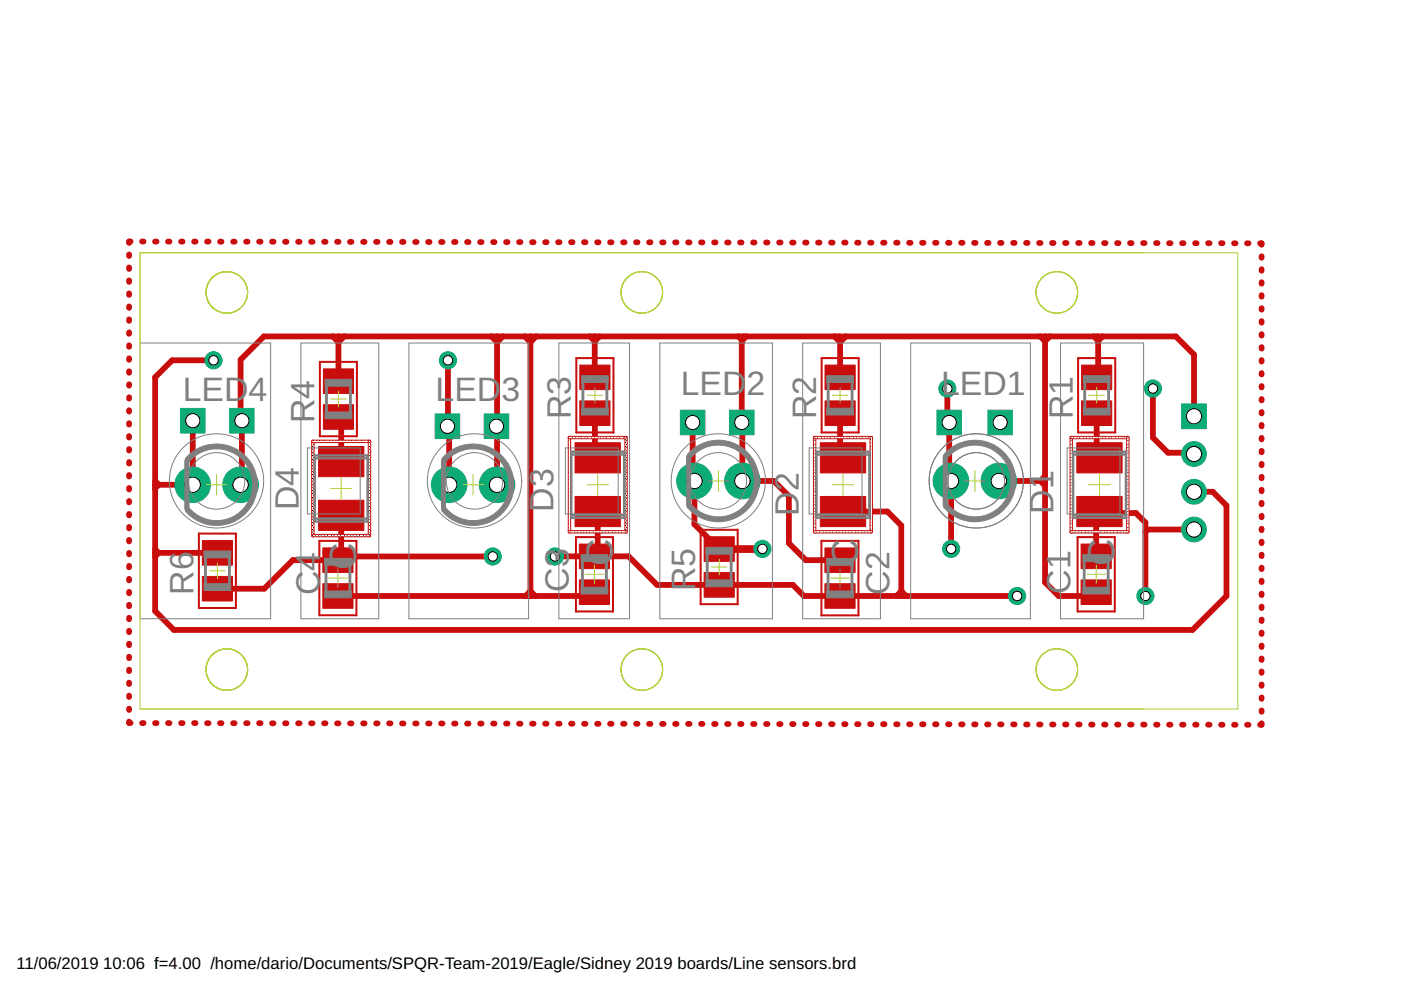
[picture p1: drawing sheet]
<svg xmlns="http://www.w3.org/2000/svg" width="297mm" height="210mm" viewBox="0 0 297 210" stroke-linecap="round" stroke-linejoin="round" font-family="sans-serif">
<defs><g id="words">
<g font-size="8" fill="#808080">
<text x="129.9" y="120" transform="rotate(-90 129.9 120)">C</text>
<text x="181.9" y="120" transform="rotate(-90 181.9 120)">C</text>
<text x="236.3" y="120" transform="rotate(-90 236.3 120)">C</text>
<text x="75.5" y="120.8" transform="rotate(-90 75.5 120.8)">C</text>
</g>
<g font-size="7.2" fill="#808080">
<text x="144.3" y="83.8">LED</text>
<text x="158.3" y="83.8">2</text>
<text x="199.5" y="83.8">LED1</text>
<text x="38.8" y="85">LED</text>
<text x="52.7" y="85">4</text>
<text x="66.7" y="89.7" transform="rotate(-90 66.7 89.7)">R4</text>
<text x="92.3" y="85">L</text>
<text x="96.3" y="85">ED</text>
<text x="106.3" y="85">3</text>
<text x="121.1" y="88.9" transform="rotate(-90 121.1 88.9)">R3</text>
<text x="173" y="88.9" transform="rotate(-90 173 88.9)">R2</text>
<text x="227.4" y="88.9" transform="rotate(-90 227.4 88.9)">R1</text>
<text x="63.4" y="108.1" transform="rotate(-90 63.4 108.1)">D4</text>
<text x="117.4" y="108.5" transform="rotate(-90 117.4 108.5)">D3</text>
<text x="169.4" y="109.3" transform="rotate(-90 169.4 109.3)">D2</text>
<text x="223.4" y="108.9" transform="rotate(-90 223.4 108.9)">D1</text>
<text x="120.6" y="125.5" transform="rotate(-90 120.6 125.5)">C3</text>
<text x="147.4" y="125.3" transform="rotate(-90 147.4 125.3)">R5</text>
<text x="227" y="125.9" transform="rotate(-90 227 125.9)">C1</text>
<text x="41" y="126.1" transform="rotate(-90 41 126.1)">R6</text>
<text x="67.8" y="126.3" transform="rotate(-90 67.8 126.3)">C4</text>
<text x="188.6" y="126.1" transform="rotate(-90 188.6 126.1)">C2</text>
</g>
<g font-size="3.5">
<text x="3.5" y="205.4">11/06/2019</text>
<text x="21.9" y="205.4">10:06 f=4.00 /home/dario/Documents/SPQR-Team-2019/Eagle/Sidney 2019 boards/Line sensors.brd</text>
</g>
</g></defs>
<g fill="#c90d0c" stroke="#c90d0c" stroke-width=".21">
<path d="M229.3 85h6.4v5.2h-6.4z"/>
<path d="M229.3 77.4h6.4v5.2h-6.4z"/>
<path d="M228.3 105.3h9.6v6.4h-9.6z"/>
<path d="M228.3 93.9h9.6v6.4h-9.6z"/>
<path d="M229.2 115.4h6.4v5.2h-6.4z"/>
<path d="M229.2 123h6.4v5.2h-6.4z"/>
<path d="M174.9 85h6.4v5.2h-6.4z"/>
<path d="M174.9 77.4h6.4v5.2h-6.4z"/>
<path d="M173.9 105.3h9.6v6.4h-9.6z"/>
<path d="M173.9 93.9h9.6v6.4h-9.6z"/>
<path d="M174.9 123.8h6.4v5.2h-6.4z"/>
<path d="M174.9 116.2h6.4v5.2h-6.4z"/>
<path d="M149.3 121.4h6.4v5.2h-6.4z"/>
<path d="M149.3 113.8h6.4v5.2h-6.4z"/>
<path d="M122.9 85h6.4v5.2h-6.4z"/>
<path d="M122.9 77.4h6.4v5.2h-6.4z"/>
<path d="M121.9 105.3h9.6v6.4h-9.6z"/>
<path d="M121.9 93.9h9.6v6.4h-9.6z"/>
<path d="M122.8 115.4h6.4v5.2h-6.4z"/>
<path d="M122.8 123h6.4v5.2h-6.4z"/>
<path d="M68.6 85.8h6.4v5.2h-6.4z"/>
<path d="M68.6 78.2h6.4v5.2h-6.4z"/>
<path d="M67.5 106.1h9.7v6.4h-9.7z"/>
<path d="M67.5 94.7h9.7v6.4h-9.7z"/>
<path d="M68.5 116.2h6.3v5.2h-6.3z"/>
<path d="M68.5 123.8h6.3v5.2h-6.3z"/>
<path d="M42.9 122.2h6.4v5.2h-6.4z"/>
<path d="M42.9 114.6h6.4v5.2h-6.4z"/>
</g>
<g fill="none" stroke="#c90d0c" stroke-width="1.2">
<path d="M27.4 54v.3M27.4 56.7v.3M27.4 59.5v.3M27.7 51.2h-.3v.3M30.1 51.2h.3M32.9 51.2h.3M35.6 51.2h.3M38.4 51.2h.3M41.1 51.2h.4M43.9 51.2h.3M46.7 51.2h.3M49.4 51.2h.3"/>
<path d="M52.2 51.2h.3M54.9 51.2h.3M57.7 51.2h.3M60.4 51.3h.3M63.2 51.3h.3M66 51.3h.3M68.7 51.3h.3M71.5 51.3h.3M74.2 51.3h.3M77 51.3h.3M79.7 51.3h.4M82.5 51.3h.3"/>
<path d="M85.2 51.3h.4M88 51.3h.3M90.8 51.3h.3M93.5 51.3h.3M96.3 51.3h.3M99 51.3h.3M101.8 51.3h.3M104.5 51.3h.4M107.3 51.3h.3M110 51.3h.4M112.8 51.4h.3M115.6 51.4h.3"/>
<path d="M118.3 51.4h.3M121.1 51.4h.3M123.8 51.4h.3M126.6 51.4h.3M129.3 51.4h.4M132.1 51.4h.3M134.9 51.4h.3M137.6 51.4h.3M140.4 51.4h.3M143.1 51.4h.3M145.9 51.4h.3M148.6 51.4h.3"/>
<path d="M151.4 51.4h.3M154.2 51.4h.3M156.9 51.4h.3M159.7 51.4h.3M162.4 51.4h.3M165.2 51.4h.3M167.9 51.4h.4M170.7 51.4h.3M173.4 51.4h.4M176.2 51.4h.3M179 51.4h.3M181.7 51.5h.3"/>
<path d="M184.5 51.5h.3M187.2 51.5h.3M190 51.5h.3M192.7 51.5h.4M195.5 51.5h.3M198.2 51.5h.4M201 51.5h.3M203.8 51.5h.3M206.5 51.5h.3M209.3 51.5h.3M212 51.5h.3M214.8 51.5h.3"/>
<path d="M217.6 51.5h.3M220.3 51.5h.3M223.1 51.5h.3M225.8 51.5h.3M228.6 51.5h.3M231.3 51.5h.3M234.1 51.5h.3M236.8 51.5h.4M239.6 51.5h.3M242.4 51.5h.3M245.1 51.5h.3M247.9 51.6h.3"/>
<path d="M250.6 51.6h.3M253.4 51.6h.3M256.1 51.6h.4M258.9 51.6h.3M261.6 51.6h.4M264.4 51.6h.3M267.2 51.6h.3v.3M267.5 54.3v.4M267.5 57.1v.3M267.5 59.8v.4M27.4 62.2v.3M27.4 65v.3"/>
<path d="M27.4 67.7v.3M27.4 70.5v.3M27.4 73.2v.3M27.4 76v.3M27.4 78.7v.3M45.3 76.4h-8.8l-3.6 3.6v49.6l4 4h215.9l7.2-7.2v-19.2l-2.9-2.9h-3.9M70.5 71.3l1.3 1.2 1.2-1.2M71.8 71.3v9.5M94.9 76.5l.1-.1-.1 14 .3 .4v12M104.2 71.3l1.2 1.2 1.2-1.2M105.4 71.3v19l-.1 .1 .1 .1v12.3M111.3 71.3l1.2 1.2 1.2-1.2"/>
<path d="M112.5 71.3v55.1M125.1 71.3l1 1 1-1M126.1 71.3v8.7M156.5 71.3l.9 .9v-.6l.2-.3M158.2 71.3l-.9 1 .1 29.7h6.7l3.2 3.2v10l3.6 3.6h7.2M176.9 71.3l1.2 1.2 1.2-1.2M177.9 71.3l.2 .3v8.4M220.6 71.3l1 1 1-1M221.6 71.3v52.2l2.9 2.9h7.1l.8-.8M231.9 71.3l.9 .9 1-.9M232.7 71.3l.1 8.4-.3 .3M267.5 62.6v.3"/>
<path d="M267.5 65.3v.4M267.5 68.1v.3M267.5 70.8v.4M267.5 73.6v.3M267.5 76.3v.4M267.5 79.1v.3M27.4 81.5v.3M27.4 84.2v.3M27.4 87v.3M27.4 89.7v.3M27.4 92.5v.3M27.4 95.2v.3"/>
<path d="M27.4 98v.3M40.9 89.2v13.6M71.8 88.4l.5 .6v8.9M126.1 87.6v8.9l.6 .6M146.9 89.6v12l.3 .4v9.2l5.3 5.2M178.1 87.6v8.9l.6 .6M200.9 82.4v6.8l.4 .4v12l.4 .4v14.4M232.5 87.6v8.9l.6 .6M244.4 82.4v10.4l3.2 3.2h5.3l.3 .3M253.2 88.3v-13.1l-3.9-3.9h-193.4l-4.9 5v12.6l.3 .3v13.3l-.3 .3M267.5 81.9v.2M267.5 84.6v.3"/>
<path d="M267.5 87.4v.3M267.5 90.1v.3M267.5 92.8v.4M267.5 95.6v.3M267.5 98.3v.4M27.4 100.7v.3M27.4 103.5v.3M27.4 106.2v.3M27.4 109v.3M27.4 111.7v.3M27.4 114.5v.3M27.4 117.2v.3"/>
<path d="M27.4 120v.3M32.9 117.2h13.2M32.9 102l.7 .7-.7 .8M32.9 116.5l.7 .7-.7 .8M40.9 102.8h-8M40.9 102.8h.1M72.3 109.3v8.8l-.7 .7h-9.5l-6.1 6h-9.9M72.4 118h32.1M117.7 118h15.6l6 6h28.8l2.4 2.4h45.2M126.7 108.5v8.8l-.7 .7M178.7 108.5h9.5l2.9 2.9v15M211.8 102h9.8"/>
<path d="M221.6 101l-1 1 1 1M232.4 118v-8.8l.7-.7 .3 .3h7.4l2 2v15.6M253.2 112.3h-9.8l-.6 .5M267.5 101.1v.3M267.5 103.8v.4M267.5 106.6v.3M267.5 109.3v.4M267.5 112.1v.3M267.5 114.9v.3M267.5 117.6v.3M27.4 122.7v.3M27.4 125.5v.3"/>
<path d="M27.4 128.2v.3M27.4 131v.3M27.4 133.7v.3M27.4 136.5v.3M27.4 139.2v.4M111.4 126.4l1.1-1.1 1 1.1M126 125.6l-.8 .8h-53.6M190.1 126.4l1-1.1 1 1.1M267.5 120.4v.3M267.5 123.1v.3M267.5 125.9v.3M267.5 128.6v.3"/>
<path d="M267.5 131.4v.3M267.5 134.1v.3M267.5 136.9v.3M267.5 139.6v.3M27.4 153v.3h.3M27.4 142v.3M27.4 144.7v.3M27.4 147.5v.3M27.4 150.2v.3M30.1 153.3h.3M32.9 153.3h.3M35.6 153.3h.3"/>
<path d="M38.4 153.3h.3M41.1 153.3h.4M43.9 153.3h.3M46.7 153.3h.3M49.4 153.3h.3M52.2 153.3h.3M54.9 153.3h.3M57.7 153.4h.3M60.4 153.4h.3M63.2 153.4h.3M66 153.4h.3M68.7 153.4h.3"/>
<path d="M71.5 153.4h.3M74.2 153.4h.3M77 153.4h.3M79.7 153.4h.4M82.5 153.4h.3M85.2 153.4h.4M88 153.4h.3M90.8 153.4h.3M93.5 153.4h.3M96.3 153.4h.3M99 153.4h.3M101.8 153.4h.3"/>
<path d="M104.5 153.4h.4M107.3 153.4h.3M110 153.4h.4M112.8 153.4h.3M115.6 153.4h.3M118.3 153.4h.3M121.1 153.4h.3M123.8 153.5h.3M126.6 153.5h.3M129.3 153.5h.4M132.1 153.5h.3M134.9 153.5h.3"/>
<path d="M137.6 153.5h.3M140.4 153.5h.3M143.1 153.5h.3M145.9 153.5h.3M148.6 153.5h.3M151.4 153.5h.3M154.2 153.5h.3M156.9 153.5h.3M159.7 153.5h.3M162.4 153.5h.3M165.2 153.5h.3M167.9 153.5h.4"/>
<path d="M170.7 153.5h.3M173.4 153.5h.4M176.2 153.5h.3M179 153.5h.3M181.7 153.5h.3M184.5 153.5h.3M187.2 153.5h.3M190 153.6h.3M192.7 153.6h.4M195.5 153.6h.3M198.2 153.6h.4M201 153.6h.3"/>
<path d="M203.8 153.6h.3M206.5 153.6h.3M209.3 153.6h.3M212 153.6h.3M214.8 153.6h.3M217.6 153.6h.3M220.3 153.6h.3M223.1 153.6h.3M225.8 153.6h.3M228.6 153.6h.3M231.3 153.6h.3M234.1 153.6h.3"/>
<path d="M236.8 153.6h.4M239.6 153.6h.3M242.4 153.6h.3M245.1 153.6h.3M247.9 153.6h.3M250.6 153.6h.3M253.4 153.6h.3M256.1 153.6h.4M258.9 153.7h.3M261.6 153.7h.4M264.4 153.7h.3M267.5 142.4v.3"/>
<path d="M267.5 145.1v.3M267.5 147.9v.3M267.5 150.6v.3M267.5 153.4v.3h-.3"/>
</g>
<path d="M72.4 118l-.8 .8M117.7 118h.1M161.6 116.4h-9.1M178.1 118.8h.1M201.6 102h.1" fill="none" stroke="#c90d0c" stroke-width="1.6"/>
<path d="M250.5 85.6h5.3v5.3h-5.3z" fill="#0dab76" stroke="#0dab76" stroke-width=".21"/>
<circle cx="253.2" cy="88.3" r="1.61" fill="#fff" stroke="#000" stroke-width=".21"/>
<circle cx="253.2" cy="96.3" r="2.62" fill="#0dab76" stroke="#0dab76" stroke-width=".21"/>
<circle cx="253.2" cy="96.3" r="1.61" fill="#fff" stroke="#000" stroke-width=".21"/>
<circle cx="253.2" cy="104.3" r="2.62" fill="#0dab76" stroke="#0dab76" stroke-width=".21"/>
<circle cx="253.2" cy="104.3" r="1.61" fill="#fff" stroke="#000" stroke-width=".21"/>
<circle cx="253.2" cy="112.3" r="2.62" fill="#0dab76" stroke="#0dab76" stroke-width=".21"/>
<circle cx="253.2" cy="112.3" r="1.61" fill="#fff" stroke="#000" stroke-width=".21"/>
<circle cx="211.8" cy="102" r="3.8" fill="#0dab76" stroke="#0dab76" stroke-width=".21"/>
<circle cx="211.8" cy="102" r="1.63" fill="#fff" stroke="#000" stroke-width=".21"/>
<circle cx="201.6" cy="102" r="3.8" fill="#0dab76" stroke="#0dab76" stroke-width=".21"/>
<circle cx="201.6" cy="102" r="1.63" fill="#fff" stroke="#000" stroke-width=".21"/>
<circle cx="157.4" cy="102" r="3.8" fill="#0dab76" stroke="#0dab76" stroke-width=".21"/>
<circle cx="157.4" cy="102" r="1.63" fill="#fff" stroke="#000" stroke-width=".21"/>
<circle cx="147.2" cy="102" r="3.8" fill="#0dab76" stroke="#0dab76" stroke-width=".21"/>
<circle cx="147.2" cy="102" r="1.63" fill="#fff" stroke="#000" stroke-width=".21"/>
<circle cx="105.4" cy="102.8" r="3.8" fill="#0dab76" stroke="#0dab76" stroke-width=".21"/>
<circle cx="105.4" cy="102.8" r="1.63" fill="#fff" stroke="#000" stroke-width=".21"/>
<circle cx="95.2" cy="102.8" r="3.8" fill="#0dab76" stroke="#0dab76" stroke-width=".21"/>
<circle cx="95.2" cy="102.8" r="1.63" fill="#fff" stroke="#000" stroke-width=".21"/>
<circle cx="51" cy="102.8" r="3.8" fill="#0dab76" stroke="#0dab76" stroke-width=".21"/>
<circle cx="51" cy="102.8" r="1.63" fill="#fff" stroke="#000" stroke-width=".21"/>
<circle cx="40.9" cy="102.8" r="3.8" fill="#0dab76" stroke="#0dab76" stroke-width=".21"/>
<circle cx="40.9" cy="102.8" r="1.63" fill="#fff" stroke="#000" stroke-width=".21"/>
<path d="M48.7 86.6h5.2v5.2h-5.2z" fill="#0dab76" stroke="#0dab76" stroke-width=".21"/>
<circle cx="51.3" cy="89.2" r="1.5" fill="#fff" stroke="#000" stroke-width=".21"/>
<path d="M102.7 87.8h5.2v5.2h-5.2z" fill="#0dab76" stroke="#0dab76" stroke-width=".21"/>
<circle cx="105.3" cy="90.4" r="1.5" fill="#fff" stroke="#000" stroke-width=".21"/>
<path d="M154.7 87h5.2v5.2h-5.2z" fill="#0dab76" stroke="#0dab76" stroke-width=".21"/>
<circle cx="157.3" cy="89.6" r="1.5" fill="#fff" stroke="#000" stroke-width=".21"/>
<circle cx="117.7" cy="118" r="1.82" fill="#0dab76" stroke="#0dab76" stroke-width=".21"/>
<circle cx="117.7" cy="118" r=".99" fill="#fff" stroke="#000" stroke-width=".21"/>
<circle cx="104.5" cy="118" r="1.82" fill="#0dab76" stroke="#0dab76" stroke-width=".21"/>
<circle cx="104.5" cy="118" r=".99" fill="#fff" stroke="#000" stroke-width=".21"/>
<circle cx="215.6" cy="126.4" r="1.82" fill="#0dab76" stroke="#0dab76" stroke-width=".21"/>
<circle cx="215.6" cy="126.4" r=".99" fill="#fff" stroke="#000" stroke-width=".21"/>
<circle cx="242.8" cy="126.4" r="1.82" fill="#0dab76" stroke="#0dab76" stroke-width=".21"/>
<circle cx="242.8" cy="126.4" r=".99" fill="#fff" stroke="#000" stroke-width=".21"/>
<circle cx="161.6" cy="116.4" r="1.82" fill="#0dab76" stroke="#0dab76" stroke-width=".21"/>
<circle cx="161.6" cy="116.4" r=".99" fill="#fff" stroke="#000" stroke-width=".21"/>
<circle cx="201.7" cy="116.4" r="1.82" fill="#0dab76" stroke="#0dab76" stroke-width=".21"/>
<circle cx="201.7" cy="116.4" r=".99" fill="#fff" stroke="#000" stroke-width=".21"/>
<circle cx="244.4" cy="82.4" r="1.82" fill="#0dab76" stroke="#0dab76" stroke-width=".21"/>
<circle cx="244.4" cy="82.4" r=".99" fill="#fff" stroke="#000" stroke-width=".21"/>
<circle cx="200.9" cy="82.4" r="1.82" fill="#0dab76" stroke="#0dab76" stroke-width=".21"/>
<circle cx="200.9" cy="82.4" r=".99" fill="#fff" stroke="#000" stroke-width=".21"/>
<path d="M144.3 87h5.2v5.2h-5.2z" fill="#0dab76" stroke="#0dab76" stroke-width=".21"/>
<circle cx="146.9" cy="89.6" r="1.5" fill="#fff" stroke="#000" stroke-width=".21"/>
<path d="M198.6 87h5.3v5.2h-5.3z" fill="#0dab76" stroke="#0dab76" stroke-width=".21"/>
<circle cx="201.3" cy="89.6" r="1.5" fill="#fff" stroke="#000" stroke-width=".21"/>
<circle cx="45.3" cy="76.4" r="1.82" fill="#0dab76" stroke="#0dab76" stroke-width=".21"/>
<circle cx="45.3" cy="76.4" r=".99" fill="#fff" stroke="#000" stroke-width=".21"/>
<circle cx="95" cy="76.4" r="1.82" fill="#0dab76" stroke="#0dab76" stroke-width=".21"/>
<circle cx="95" cy="76.4" r=".99" fill="#fff" stroke="#000" stroke-width=".21"/>
<path d="M38.3 86.6h5.2v5.2h-5.2z" fill="#0dab76" stroke="#0dab76" stroke-width=".21"/>
<circle cx="40.9" cy="89.2" r="1.5" fill="#fff" stroke="#000" stroke-width=".21"/>
<path d="M92.3 87.8h5.2v5.2h-5.2z" fill="#0dab76" stroke="#0dab76" stroke-width=".21"/>
<circle cx="94.9" cy="90.4" r="1.5" fill="#fff" stroke="#000" stroke-width=".21"/>
<path d="M209.4 87h5.3v5.2h-5.3z" fill="#0dab76" stroke="#0dab76" stroke-width=".21"/>
<circle cx="212" cy="89.6" r="1.5" fill="#fff" stroke="#000" stroke-width=".21"/>
<g fill="#c90d0c" stroke="#c90d0c" stroke-width=".21">
<path d="M228.5 75.8l.2 .1-.1 15.9-.1-.1z"/>
<path d="M236.3 75.9h.3l-.1 15.9-.2-.1z"/>
<path d="M228.5 91.7l8-.1 .1 .1-8.1 .1z"/>
<path d="M228.5 75.8h8l.1 .2h-8.1z"/>
<path d="M226.9 92.6l.3-.1 .2 .2v20.1l-.2 .2-.3-.2z"/>
<path d="M226.9 92.6l12.3-.1 .2 .3-.2 .2h-12.1l-.2-.1z"/>
<path d="M238.9 92.6l.3-.1 .2 .2v20.1l-.2 .2-.3-.2z"/>
<path d="M226.9 112.6l12.3-.1 .2 .3-.2 .2h-12.1l-.2-.1z"/>
<path d="M236.3 113.8h.2l-.1 16-.2-.1z"/>
<path d="M228.4 113.8h.2l-.1 16-.1-.1z"/>
<path d="M228.4 113.8h8l.1 .1-8.1 .1z"/>
<path d="M228.4 129.6l8-.1 .1 .2-8.1 .1z"/>
<path d="M174.1 75.9h.2l-.1 15.9-.1-.1z"/>
<path d="M181.9 75.9h.3l-.1 15.9-.2-.1z"/>
<path d="M174.1 91.7l8-.1 .1 .1-8 .1z"/>
<path d="M174.1 75.9l8-.1 .1 .2h-8z"/>
<path d="M172.5 92.6l.3-.1 .2 .2v20.1l-.2 .2-.3-.2z"/>
<path d="M172.5 92.6l12.3-.1 .2 .3-.2 .2h-12.1l-.2-.1z"/>
<path d="M184.5 92.6l.3-.1 .2 .2v20.1l-.2 .2-.3-.2z"/>
<path d="M172.5 112.6l12.3-.1 .2 .3-.2 .2h-12.1l-.2-.1z"/>
<path d="M174.1 114.6h.2l-.1 16-.1-.1z"/>
<path d="M181.9 114.6h.2v16l-.2-.1z"/>
<path d="M174.1 130.4h8v.1l-8 .1z"/>
<path d="M174.1 114.6h8v.1l-8 .1z"/>
<path d="M148.4 112.3h.3l-.1 15.9-.2-.1z"/>
<path d="M156.3 112.3h.2l-.1 15.9-.1-.1z"/>
<path d="M148.4 128.1l8-.1 .1 .1-8 .1z"/>
<path d="M148.4 112.3l8-.1 .1 .2h-8z"/>
<path d="M122.1 75.9h.2l-.1 15.9-.1-.1z"/>
<path d="M130 75.9h.2l-.1 15.9-.1-.1z"/>
<path d="M122.1 91.7l8-.1 .1 .1-8 .1z"/>
<path d="M122.1 75.9l8-.1 .1 .2h-8z"/>
<path d="M120.5 92.6l.3-.1 .2 .2v20.1l-.2 .2-.3-.2z"/>
<path d="M120.5 92.6l12.3-.1 .2 .3-.2 .2h-12.1l-.2-.1z"/>
<path d="M132.5 92.6l.3-.1 .2 .2v20.1l-.2 .2-.3-.2z"/>
<path d="M120.5 112.6l12.3-.1 .2 .3-.2 .2h-12.1l-.2-.1z"/>
<path d="M129.9 113.8h.2l-.1 16-.1-.1z"/>
<path d="M122.1 113.8h.1v16l-.2-.1z"/>
<path d="M122.1 113.8h7.9l.1 .1-8 .1z"/>
<path d="M122 129.6l8-.1 .1 .2-8 .1z"/>
<path d="M67.7 76.7h.2v15.9l-.2-.1z"/>
<path d="M75.6 76.7h.2l-.1 15.9-.1-.1z"/>
<path d="M67.7 92.5l8-.1 .1 .1-8 .1z"/>
<path d="M67.7 76.7l8-.1 .1 .2h-8z"/>
<path d="M66.1 93.4l.3-.1 .2 .2v20.1l-.2 .2-.3-.2z"/>
<path d="M66.1 93.4l12.3-.1 .2 .3-.2 .2h-12.1l-.2-.1z"/>
<path d="M78.1 93.4l.3-.1 .2 .2v20.1l-.2 .2-.3-.2z"/>
<path d="M66.1 113.4l12.3-.1 .2 .3-.2 .2h-12.1l-.2-.1z"/>
<path d="M75.5 114.6h.2l-.1 16-.1-.1z"/>
<path d="M67.6 114.6h.2v16l-.2-.1z"/>
<path d="M67.6 114.6h8l.1 .1-8 .1z"/>
<path d="M67.6 130.4l8-.1 .1 .2-8 .1z"/>
<path d="M42.1 113.1h.2l-.1 15.9-.1-.1z"/>
<path d="M49.9 113.1h.2v15.9l-.2-.1z"/>
<path d="M42.1 128.8h8v.1l-8 .1z"/>
<path d="M42.1 113.1l8-.1v.2h-8z"/>
</g>
<g fill="none" stroke="#808080" stroke-width=".21">
<path d="M29.7 72.7h27.7v58.5h-27.7zM63.8 72.7h16.5v58.5h-16.5zM86.7 72.7h25.4v58.5h-25.4zM118.5 72.7h15v58.5h-15zM139.9 72.7h23.9v58.5h-23.9zM170.2 72.7h16.5v58.5h-16.5zM193.1 72.7h25.4v58.5h-25.4zM224.9 72.7h17.6v58.5h-17.6zM65.2 95h11.2v14h-11.2zM119.9 95h11.2v14h-11.2zM171.6 95h11.2v14h-11.2zM226.3 95h11.1v14h-11.1z"/>
<path d="M110.6 102h.1M217 102h.1"/>
<circle cx="45.9" cy="102" r="10"/>
<circle cx="45.9" cy="102" r="6"/>
<circle cx="100.6" cy="102" r="10"/>
<circle cx="100.6" cy="102" r="6"/>
<circle cx="152.3" cy="102" r="10"/>
<circle cx="152.3" cy="102" r="6"/>
<circle cx="207" cy="102" r="10"/>
<circle cx="207" cy="102" r="6"/>
</g>
<path d="M66.7 96.6h11.2v14h-11.2zM66.7 97.2h11.2M121.1 95.8h11.2v14h-11.2zM121.1 96.4h11.2M173.1 95.8h11.2v14h-11.2zM173.1 96.4h11.2M227.5 95.8h11.2v14h-11.2zM227.5 96.4h11.2M66.7 110h11.2M121.1 109.2h11.2M173.1 109.2h11.2M227.5 109.2h11.2" fill="none" stroke="#808080" stroke-width=".51"/>
<g fill="#808080" stroke="#808080" stroke-width=".21">
<path d="M200.1 107.5l.8-.7a7.6 7.6 0 0 0 5.8 2.8v1a8.5 8.5 0 0 1-6.6-3.1z" fill-rule="evenodd"/>
<path d="M206.7 109.6a7.7 7.7 0 0 0 6.7-4l.9 .4a8.6 8.6 0 0 1-7.6 4.6z" fill-rule="evenodd"/>
<path d="M200.4 96.1a8.5 8.5 0 0 1 6.3-2.8v1.1a7.6 7.6 0 0 0-5.8 2.6l-.8-.6z" fill-rule="evenodd"/>
<path d="M206.7 93.3a8.6 8.6 0 0 1 7.5 4.4l-.9 .5a7.7 7.7 0 0 0-6.6-3.8z" fill-rule="evenodd"/>
<path d="M145.7 107.5l.8-.7a7.6 7.6 0 0 0 5.8 2.8v1a8.5 8.5 0 0 1-6.6-3.1z" fill-rule="evenodd"/>
<path d="M152.3 109.6a7.7 7.7 0 0 0 6.7-4l.9 .4a8.7 8.7 0 0 1-7.6 4.6z" fill-rule="evenodd"/>
<path d="M146 96.1a8.5 8.5 0 0 1 6.3-2.8v1.1a7.5 7.5 0 0 0-5.8 2.6l-.8-.6z" fill-rule="evenodd"/>
<path d="M152.3 93.3a8.6 8.6 0 0 1 7.5 4.4l-.9 .5a7.7 7.7 0 0 0-6.6-3.8z" fill-rule="evenodd"/>
<path d="M93.7 108.3l.8-.6a7.5 7.5 0 0 0 5.8 2.7v1a8.6 8.6 0 0 1-6.6-3.1z" fill-rule="evenodd"/>
<path d="M100.3 110.4a7.6 7.6 0 0 0 6.7-4l.9 .4a8.5 8.5 0 0 1-7.6 4.6z" fill-rule="evenodd"/>
<path d="M94 96.9a8.5 8.5 0 0 1 6.3-2.8v1.1a7.5 7.5 0 0 0-5.8 2.7l-.8-.7z" fill-rule="evenodd"/>
<path d="M100.3 94.1a8.6 8.6 0 0 1 7.5 4.4l-.9 .5a7.6 7.6 0 0 0-6.6-3.8z" fill-rule="evenodd"/>
<path d="M39.3 108.3l.8-.6a7.5 7.5 0 0 0 5.8 2.7v1a8.7 8.7 0 0 1-6.6-3.1z" fill-rule="evenodd"/>
<path d="M45.9 110.4a7.5 7.5 0 0 0 6.7-4l1 .4a8.6 8.6 0 0 1-7.7 4.6z" fill-rule="evenodd"/>
<path d="M39.6 96.9a8.5 8.5 0 0 1 6.3-2.8v1.1a7.5 7.5 0 0 0-5.8 2.7l-.8-.7z" fill-rule="evenodd"/>
<path d="M45.9 94.1a8.5 8.5 0 0 1 7.5 4.4l-.9 .5a7.6 7.6 0 0 0-6.6-3.8z" fill-rule="evenodd"/>
<path d="M214.3 102h1v.3l-.3 2.1-.7 1.7-.9-.5 .8-2.1z" fill-rule="evenodd"/>
<path d="M213.2 98l.9-.5 .1 .3 .9 2.2 .2 2h-1l-.3-2.1z" fill-rule="evenodd"/>
<path d="M159.9 102h1.1v.3l-.4 2.1-.7 1.7-.9-.5 .8-2.1z" fill-rule="evenodd"/>
<path d="M158.8 98l.9-.5 .2 .3 .8 2.2 .3 2h-1.1l-.3-2.1z" fill-rule="evenodd"/>
<path d="M107.9 102.8h1l-.3 2.4-.7 1.7-.9-.5 .6-1.4z" fill-rule="evenodd"/>
<path d="M106.8 98.8l.9-.5 .2 .3 .8 2.2 .2 2h-1l-.2-2.1z" fill-rule="evenodd"/>
<path d="M53.6 102.8h1v.3l-.4 2.1-.7 1.7-.9-.5 .8-2.1z" fill-rule="evenodd"/>
<path d="M52.4 98.8l.9-.5 .2 .3 .8 2.2 .3 2h-1l-.3-2.1z" fill-rule="evenodd"/>
</g>
<path d="M39.6 97.6v10.3M94 97.6v10.3M146 96.8v10.3M200.4 96.8v10.3" fill="none" stroke="#808080" stroke-width="1"/>
<g fill="none" stroke="#808080" stroke-width=".61">
<path d="M69.2 81.8v5.7M74.3 81.8v5.7M123.6 81v5.7M128.7 81v5.7M175.6 81v5.7M180.7 81v5.7M230 81v5.7M235.1 81v5.7M43.6 118.2v5.7M48.6 118.2v5.7M69.1 119.7v5.7M74.2 119.7v5.7"/>
<path d="M123.5 118.9v5.7M128.6 118.9v5.7M149.9 117.4v5.7M155 117.4v5.7M175.6 119.7v5.7M180.6 119.7v5.7M229.9 118.9v5.7M234.9 118.9v5.7"/>
</g>
<g fill="#808080" stroke="#808080" stroke-width=".21">
<path d="M229.7 86.6h5.7v1.4h-5.7z"/>
<path d="M229.7 79.7h5.7v1.4h-5.7z"/>
<path d="M229.6 117.6h5.6v1.4h-5.6z"/>
<path d="M229.6 124.5h5.6v1.4h-5.6z"/>
<path d="M175.3 86.6h5.7v1.4h-5.7z"/>
<path d="M175.3 79.7h5.7v1.4h-5.7z"/>
<path d="M175.3 125.3h5.6v1.4h-5.6z"/>
<path d="M175.3 118.4h5.6v1.4h-5.6z"/>
<path d="M149.6 123h5.7v1.4h-5.7z"/>
<path d="M149.6 116.1h5.7v1.4h-5.7z"/>
<path d="M123.3 86.6h5.7v1.4h-5.7z"/>
<path d="M123.3 79.7h5.7v1.4h-5.7z"/>
<path d="M123.2 117.6h5.7v1.4h-5.7z"/>
<path d="M123.2 124.5h5.7v1.4h-5.7z"/>
<path d="M68.9 87.4h5.7v1.4h-5.7z"/>
<path d="M68.9 80.4h5.7v1.5h-5.7z"/>
<path d="M68.8 118.4h5.7v1.4h-5.7z"/>
<path d="M68.8 125.3h5.7v1.4h-5.7z"/>
<path d="M43.3 123.8h5.6v1.4h-5.6z"/>
<path d="M43.3 116.8h5.6v1.5h-5.6z"/>
</g>
<g fill="none" stroke="#afd134" stroke-width=".21">
<path d="M29.7 53.6h232.7v96.7h-232.7zM70.1 84.6h3.3M71.8 82.9v3.4M124.5 83.8h3.3M126.1 82.1v3.4M152.3 99.8v4.4M176.4 83.8h3.4M178.1 82.1v3.4M206.7 99.8v4.4M230.8 83.8h3.4M232.5 82.1v3.4M43.7 102.8h4.4"/>
<path d="M45.9 100.6v4.4M46.1 119.4v3.3M70.1 103.6h4.5M72.3 101.3v4.5M98.1 102.8h4.4M100.3 100.6v4.4M124.4 102.8h4.6M126 119.8v4M126.7 100.5v4.6M150.1 102h4.4M152.5 118.6v3.3M176.4 102.8h4.6"/>
<path d="M178.7 100.5v4.6M204.5 102h4.4M230.8 102.8h4.6M232.4 119.8v4M233.1 100.4v4.7M44.5 121h3.2M69.7 122.6h3.9M71.6 120.6v4M124 121.8h4M150.8 120.2h3.3M176.1 122.6h4M178.1 120.6v4"/>
<path d="M230.4 121.8h4"/>
<circle cx="48.1" cy="62" r="4.4"/>
<circle cx="136.1" cy="62" r="4.4"/>
<circle cx="224.1" cy="62" r="4.4"/>
<circle cx="48.1" cy="142" r="4.4"/>
<circle cx="136.1" cy="142" r="4.4"/>
<circle cx="224.1" cy="142" r="4.4"/>
</g>
<use href="#words"/>
</svg>
